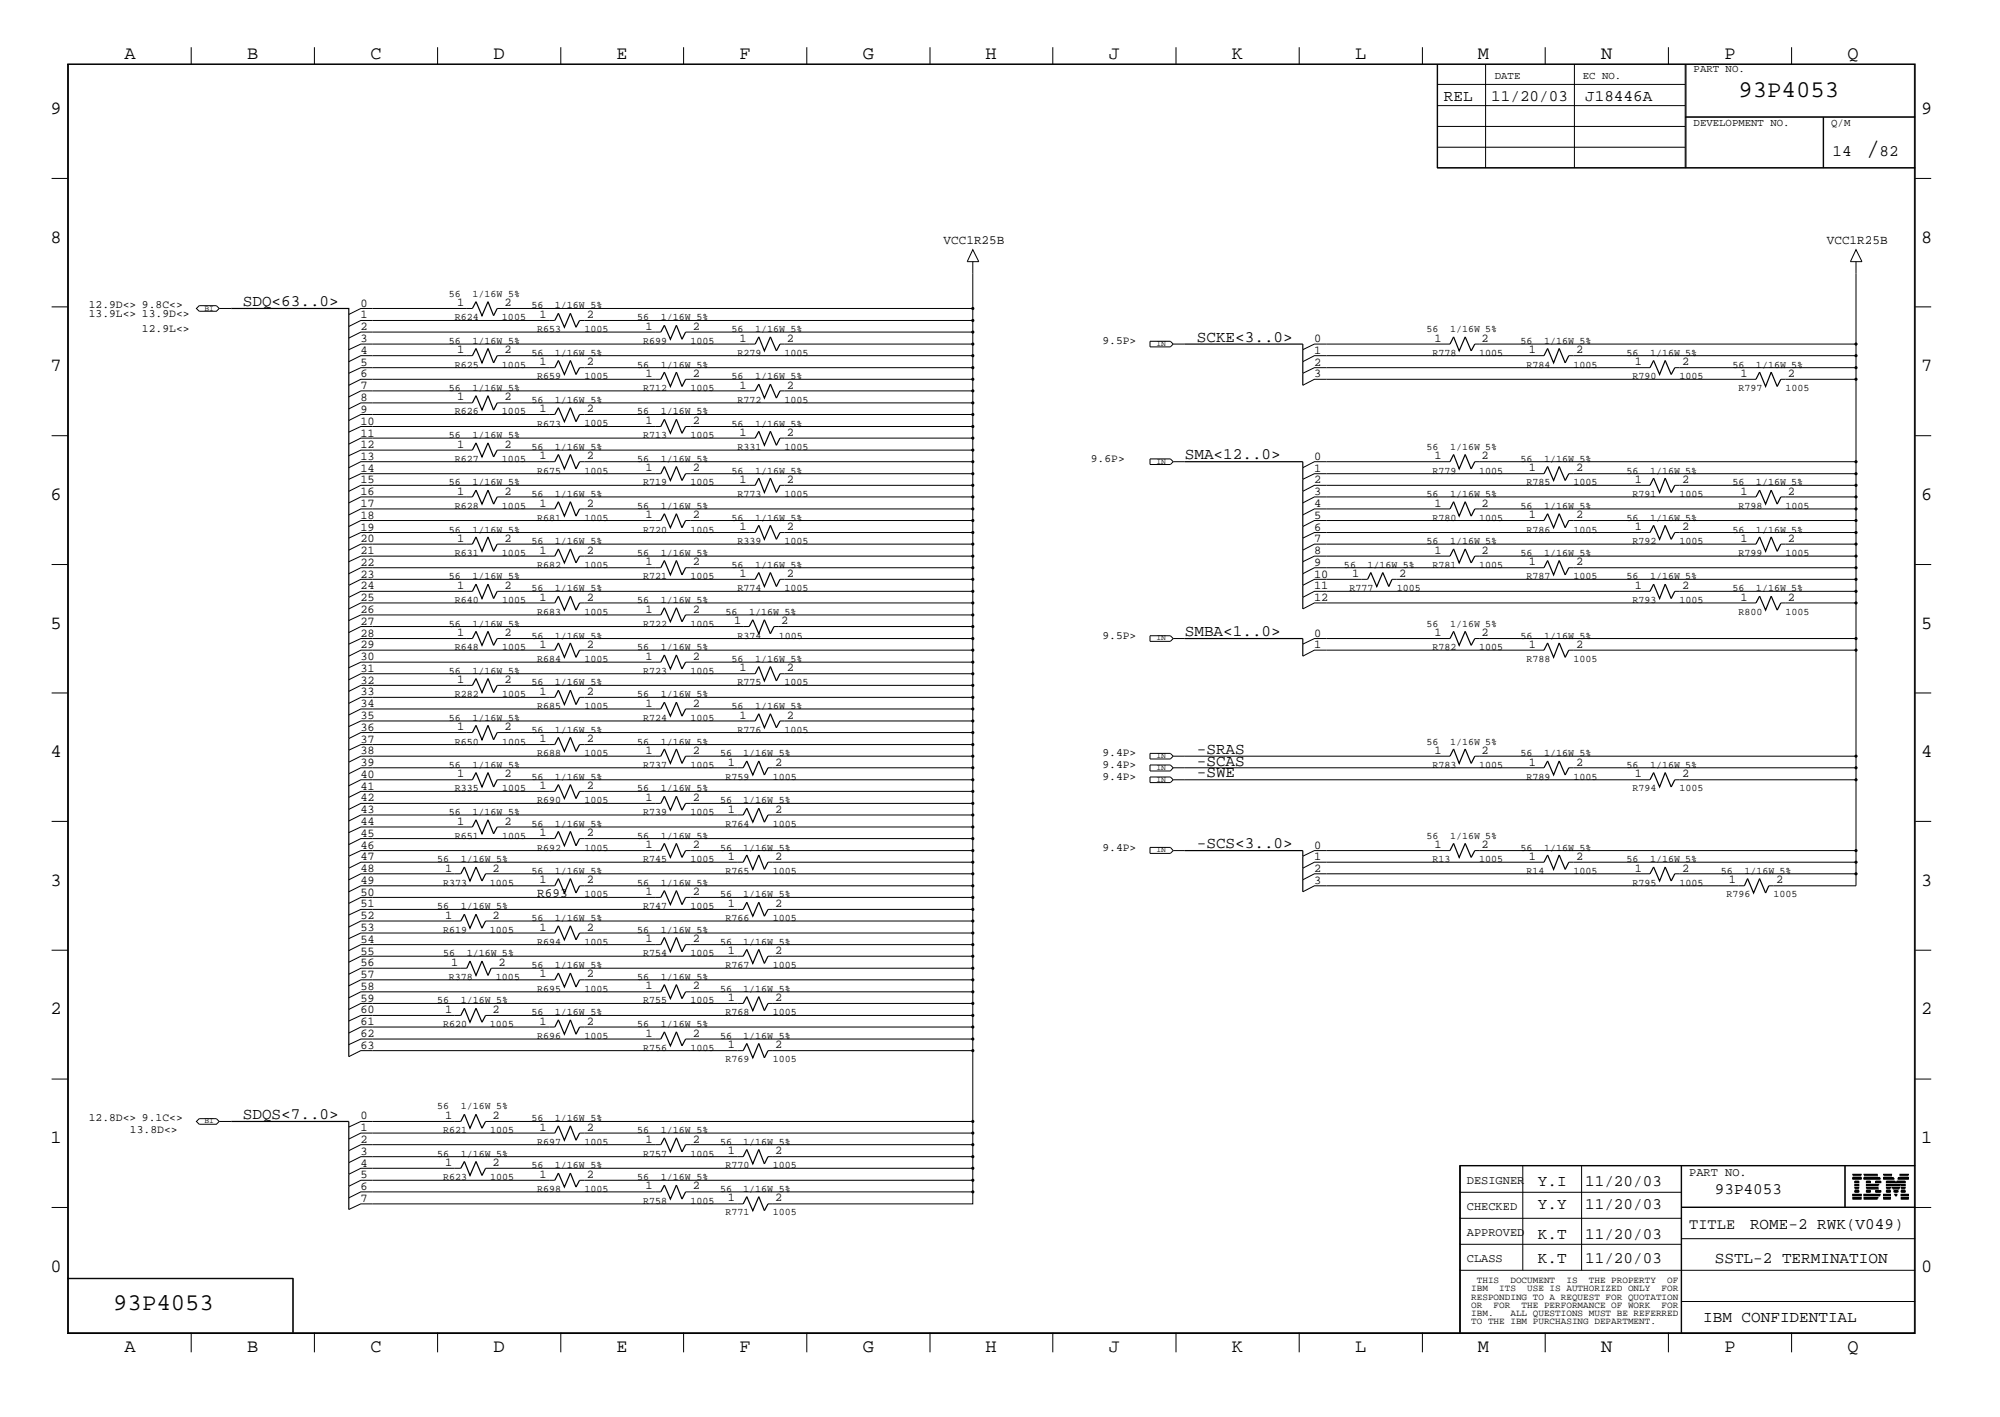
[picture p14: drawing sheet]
<svg xmlns="http://www.w3.org/2000/svg" width="423mm" height="300mm" viewBox="0 0 423 300" stroke-linecap="round" stroke-linejoin="round" font-family="sans-serif">
<defs><g id="words">
<text font-size="5.2" x="395" y="32.9">/</text>
<g font-size="5.1">
<text x="368" y="20.5">93P4053</text>
<text x="24" y="277.2">93P4053</text>
</g>
<g font-size="4">
<text x="26.3" y="12.5">A</text>
<text x="52.3" y="12.5">B</text>
<text x="78.4" y="12.5">C</text>
<text x="104.5" y="12.5">D</text>
<text x="130.5" y="12.5">E</text>
<text x="156.5" y="12.5">F</text>
<text x="182.6" y="12.5">G</text>
<text x="208.6" y="12.5">H</text>
<text x="234.7" y="12.5">J</text>
<text x="260.8" y="12.5">K</text>
<text x="286.9" y="12.5">L</text>
<text x="312.8" y="12.5">M</text>
<text x="338.9" y="12.5">N</text>
<text x="365" y="12.5">P</text>
<text x="391.1" y="12.5">Q</text>
<text x="10.7" y="24.1">9</text>
<text x="406.7" y="24.1">9</text>
<text x="10.7" y="51.4">8</text>
<text x="406.7" y="51.4">8</text>
<text x="10.7" y="78.6">7</text>
<text x="406.7" y="78.6">7</text>
<text x="10.7" y="105.8">6</text>
<text x="406.7" y="105.8">6</text>
<text x="10.7" y="133.1">5</text>
<text x="406.7" y="133.1">5</text>
<text x="10.7" y="160.2">4</text>
<text x="406.7" y="160.2">4</text>
<text x="10.7" y="187.5">3</text>
<text x="406.7" y="187.5">3</text>
<text x="10.7" y="214.6">2</text>
<text x="406.7" y="214.6">2</text>
<text x="10.7" y="241.9">1</text>
<text x="406.7" y="241.9">1</text>
<text x="10.7" y="269.2">0</text>
<text x="406.7" y="269.2">0</text>
<text x="26.3" y="286.2">A</text>
<text x="52.3" y="286.2">B</text>
<text x="78.4" y="286.2">C</text>
<text x="104.5" y="286.2">D</text>
<text x="130.5" y="286.2">E</text>
<text x="156.5" y="286.2">F</text>
<text x="182.6" y="286.2">G</text>
<text x="208.6" y="286.2">H</text>
<text x="234.7" y="286.2">J</text>
<text x="260.8" y="286.2">K</text>
<text x="286.9" y="286.2">L</text>
<text x="312.8" y="286.2">M</text>
<text x="338.9" y="286.2">N</text>
<text x="365" y="286.2">P</text>
<text x="391.1" y="286.2">Q</text>
</g>
<g font-size="3.4">
<text x="305.6" y="21.4">REL</text>
<text x="315.6" y="21.4">11/20/03</text>
<text x="335.5" y="21.4">J18446A</text>
<text x="387.9" y="32.9">14</text>
<text x="397.8" y="32.9">82</text>
<text x="51.4" y="64.9">SDQ&lt;63..0&gt;</text>
<text x="253.3" y="72.3">SCKE&lt;3..0&gt;</text>
<text x="250.8" y="97.2">SMA&lt;12..0&gt;</text>
<text x="250.8" y="134.6">SMBA&lt;1..0&gt;</text>
<text x="253.3" y="159.5">-SRAS</text>
<text x="253.3" y="164.5">-SWE</text>
<text x="253.3" y="162.1">-SCAS</text>
<text x="253.3" y="179.5">-SCS&lt;3..0&gt;</text>
<text x="51.4" y="236.8">SDQS&lt;7..0&gt;</text>
<text x="325.5" y="251">Y.I</text>
<text x="335.5" y="251">11/20/03</text>
<text x="325.5" y="255.9">Y.Y</text>
<text x="335.5" y="255.9">11/20/03</text>
<text x="363" y="252.7">93P4053</text>
<text x="325.5" y="262.2">K.T</text>
<text x="335.5" y="262.2">11/20/03</text>
<text x="370.4" y="260.2">ROME-2 RWK(V049)</text>
<text x="325.5" y="267.2">K.T</text>
<text x="335.5" y="267.2">11/20/03</text>
<text x="363" y="267.2">SSTL-2 TERMINATION</text>
<text x="360.5" y="279.7">IBM CONFIDENTIAL</text>
</g>
<text font-size="3.2" x="357.5" y="260">TITLE</text>
<g font-size="2.7">
<text x="199.7" y="51.6">VCC1R25B</text>
<text x="386.7" y="51.6">VCC1R25B</text>
<text x="113.7" y="189.9">R693</text>
</g>
<g font-size="2.5">
<text x="76.3" y="64.9">0</text>
<text x="96.8" y="64.9">1</text>
<text x="106.8" y="64.9">2</text>
<text x="76.3" y="67.4">1</text>
<text x="76.3" y="69.9">2</text>
<text x="114.2" y="67.3">1</text>
<text x="124.2" y="67.3">2</text>
<text x="136.7" y="69.8">1</text>
<text x="146.6" y="69.8">2</text>
<text x="76.3" y="72.4">3</text>
<text x="76.3" y="74.8">4</text>
<text x="76.3" y="77.4">5</text>
<text x="96.8" y="74.8">1</text>
<text x="106.8" y="74.8">2</text>
<text x="114.2" y="77.3">1</text>
<text x="124.2" y="77.3">2</text>
<text x="156.5" y="72.3">1</text>
<text x="166.5" y="72.3">2</text>
<text x="278.1" y="77.4">2</text>
<text x="278.1" y="72.4">0</text>
<text x="278.1" y="74.8">1</text>
<text x="303.6" y="72.3">1</text>
<text x="313.6" y="72.3">2</text>
<text x="323.6" y="74.8">1</text>
<text x="333.6" y="74.8">2</text>
<text x="346" y="77.3">1</text>
<text x="356" y="77.3">2</text>
<text x="76.3" y="79.8">6</text>
<text x="76.3" y="82.4">7</text>
<text x="136.7" y="79.8">1</text>
<text x="146.6" y="79.8">2</text>
<text x="156.5" y="82.3">1</text>
<text x="166.5" y="82.3">2</text>
<text x="278.1" y="79.8">3</text>
<text x="368.4" y="79.8">1</text>
<text x="378.5" y="79.8">2</text>
<text x="76.3" y="87.4">9</text>
<text x="76.3" y="84.8">8</text>
<text x="76.3" y="89.8">10</text>
<text x="96.8" y="84.8">1</text>
<text x="106.8" y="84.8">2</text>
<text x="114.2" y="87.2">1</text>
<text x="124.2" y="87.2">2</text>
<text x="136.7" y="89.7">1</text>
<text x="146.6" y="89.7">2</text>
<text x="76.3" y="92.4">11</text>
<text x="76.3" y="94.8">12</text>
<text x="96.8" y="94.7">1</text>
<text x="106.8" y="94.7">2</text>
<text x="156.5" y="92.2">1</text>
<text x="166.5" y="92.2">2</text>
<text x="76.3" y="97.3">13</text>
<text x="76.3" y="99.8">14</text>
<text x="114.2" y="97.2">1</text>
<text x="124.2" y="97.2">2</text>
<text x="136.7" y="99.7">1</text>
<text x="146.6" y="99.7">2</text>
<text x="278.1" y="99.8">1</text>
<text x="278.1" y="97.3">0</text>
<text x="303.6" y="97.2">1</text>
<text x="313.6" y="97.2">2</text>
<text x="323.6" y="99.7">1</text>
<text x="333.6" y="99.7">2</text>
<text x="76.3" y="102.3">15</text>
<text x="76.3" y="104.8">16</text>
<text x="76.3" y="107.3">17</text>
<text x="96.8" y="104.7">1</text>
<text x="106.8" y="104.7">2</text>
<text x="114.2" y="107.2">1</text>
<text x="124.2" y="107.2">2</text>
<text x="156.5" y="102.2">1</text>
<text x="166.5" y="102.2">2</text>
<text x="278.1" y="107.3">4</text>
<text x="278.1" y="104.8">3</text>
<text x="278.1" y="102.3">2</text>
<text x="303.6" y="107.2">1</text>
<text x="313.6" y="107.2">2</text>
<text x="346" y="102.2">1</text>
<text x="356" y="102.2">2</text>
<text x="368.4" y="104.7">1</text>
<text x="378.5" y="104.7">2</text>
<text x="76.3" y="112.3">19</text>
<text x="76.3" y="109.8">18</text>
<text x="136.7" y="109.6">1</text>
<text x="146.6" y="109.6">2</text>
<text x="156.5" y="112.2">1</text>
<text x="166.5" y="112.2">2</text>
<text x="278.1" y="109.8">5</text>
<text x="278.1" y="112.3">6</text>
<text x="323.6" y="109.6">1</text>
<text x="333.6" y="109.6">2</text>
<text x="346" y="112.2">1</text>
<text x="356" y="112.2">2</text>
<text x="76.3" y="114.7">20</text>
<text x="76.3" y="117.3">21</text>
<text x="76.3" y="119.7">22</text>
<text x="96.8" y="114.6">1</text>
<text x="106.8" y="114.6">2</text>
<text x="114.2" y="117.2">1</text>
<text x="124.2" y="117.2">2</text>
<text x="136.7" y="119.6">1</text>
<text x="146.6" y="119.6">2</text>
<text x="278.1" y="119.7">9</text>
<text x="278.1" y="117.3">8</text>
<text x="278.1" y="114.7">7</text>
<text x="303.6" y="117.2">1</text>
<text x="313.6" y="117.2">2</text>
<text x="323.6" y="119.6">1</text>
<text x="333.6" y="119.6">2</text>
<text x="368.4" y="114.6">1</text>
<text x="378.5" y="114.6">2</text>
<text x="76.3" y="122.3">23</text>
<text x="76.3" y="124.7">24</text>
<text x="96.8" y="124.6">1</text>
<text x="106.8" y="124.6">2</text>
<text x="156.5" y="122.2">1</text>
<text x="166.5" y="122.2">2</text>
<text x="278.1" y="122.3">10</text>
<text x="278.1" y="124.7">11</text>
<text x="286.2" y="122.2">1</text>
<text x="296.2" y="122.2">2</text>
<text x="346" y="124.6">1</text>
<text x="356" y="124.6">2</text>
<text x="76.3" y="127.3">25</text>
<text x="76.3" y="129.7">26</text>
<text x="114.2" y="127.1">1</text>
<text x="124.2" y="127.1">2</text>
<text x="136.7" y="129.6">1</text>
<text x="146.6" y="129.6">2</text>
<text x="278.1" y="127.3">12</text>
<text x="368.4" y="127.1">1</text>
<text x="378.5" y="127.1">2</text>
<text x="76.3" y="132.2">27</text>
<text x="76.3" y="134.7">28</text>
<text x="76.3" y="137.2">29</text>
<text x="96.8" y="134.6">1</text>
<text x="106.8" y="134.6">2</text>
<text x="114.2" y="137.1">1</text>
<text x="124.2" y="137.1">2</text>
<text x="155.4" y="132.1">1</text>
<text x="165.4" y="132.1">2</text>
<text x="278.1" y="134.7">0</text>
<text x="278.1" y="137.2">1</text>
<text x="303.6" y="134.6">1</text>
<text x="313.6" y="134.6">2</text>
<text x="323.6" y="137.1">1</text>
<text x="333.6" y="137.1">2</text>
<text x="76.3" y="139.7">30</text>
<text x="76.3" y="142.2">31</text>
<text x="136.7" y="139.6">1</text>
<text x="146.6" y="139.6">2</text>
<text x="156.5" y="142.1">1</text>
<text x="166.5" y="142.1">2</text>
<text x="76.3" y="144.7">32</text>
<text x="76.3" y="147.2">33</text>
<text x="76.3" y="149.7">34</text>
<text x="96.8" y="144.6">1</text>
<text x="106.8" y="144.6">2</text>
<text x="114.2" y="147.1">1</text>
<text x="124.2" y="147.1">2</text>
<text x="136.7" y="149.5">1</text>
<text x="146.6" y="149.5">2</text>
<text x="76.3" y="152.1">35</text>
<text x="76.3" y="154.6">36</text>
<text x="96.8" y="154.5">1</text>
<text x="106.8" y="154.5">2</text>
<text x="156.5" y="152.1">1</text>
<text x="166.5" y="152.1">2</text>
<text x="76.3" y="157.1">37</text>
<text x="76.3" y="159.6">38</text>
<text x="114.2" y="157.1">1</text>
<text x="124.2" y="157.1">2</text>
<text x="136.7" y="159.5">1</text>
<text x="146.6" y="159.5">2</text>
<text x="303.6" y="159.5">1</text>
<text x="313.6" y="159.5">2</text>
<text x="76.3" y="162.1">39</text>
<text x="76.3" y="164.6">40</text>
<text x="76.3" y="167.1">41</text>
<text x="96.8" y="164.5">1</text>
<text x="106.8" y="164.5">2</text>
<text x="114.2" y="167">1</text>
<text x="124.2" y="167">2</text>
<text x="154.1" y="162.1">1</text>
<text x="164.1" y="162.1">2</text>
<text x="323.6" y="162.1">1</text>
<text x="333.6" y="162.1">2</text>
<text x="346" y="164.5">1</text>
<text x="356" y="164.5">2</text>
<text x="76.3" y="169.6">42</text>
<text x="76.3" y="172.1">43</text>
<text x="136.7" y="169.5">1</text>
<text x="146.6" y="169.5">2</text>
<text x="154.1" y="172">1</text>
<text x="164.1" y="172">2</text>
<text x="76.3" y="174.6">44</text>
<text x="76.3" y="177">45</text>
<text x="76.3" y="179.6">46</text>
<text x="96.8" y="174.5">1</text>
<text x="106.8" y="174.5">2</text>
<text x="114.2" y="177">1</text>
<text x="124.2" y="177">2</text>
<text x="136.7" y="179.5">1</text>
<text x="146.6" y="179.5">2</text>
<text x="278.1" y="179.6">0</text>
<text x="303.6" y="179.5">1</text>
<text x="313.6" y="179.5">2</text>
<text x="76.3" y="182">47</text>
<text x="76.3" y="184.6">48</text>
<text x="94.2" y="184.5">1</text>
<text x="104.2" y="184.5">2</text>
<text x="154.1" y="181.9">1</text>
<text x="164.1" y="181.9">2</text>
<text x="278.1" y="182">1</text>
<text x="278.1" y="184.6">2</text>
<text x="323.6" y="181.9">1</text>
<text x="333.6" y="181.9">2</text>
<text x="346" y="184.5">1</text>
<text x="356" y="184.5">2</text>
<text x="76.3" y="189.6">50</text>
<text x="76.3" y="187">49</text>
<text x="114.2" y="186.9">1</text>
<text x="124.2" y="186.9">2</text>
<text x="136.7" y="189.4">1</text>
<text x="146.6" y="189.4">2</text>
<text x="154.1" y="191.9">1</text>
<text x="164.1" y="191.9">2</text>
<text x="278.1" y="187">3</text>
<text x="365.9" y="186.9">1</text>
<text x="375.9" y="186.9">2</text>
<text x="76.3" y="192">51</text>
<text x="76.3" y="194.5">52</text>
<text x="76.3" y="197">53</text>
<text x="94.2" y="194.4">1</text>
<text x="104.2" y="194.4">2</text>
<text x="114.2" y="196.9">1</text>
<text x="124.2" y="196.9">2</text>
<text x="76.3" y="202">55</text>
<text x="76.3" y="199.5">54</text>
<text x="136.7" y="199.4">1</text>
<text x="146.6" y="199.4">2</text>
<text x="154.1" y="201.9">1</text>
<text x="164.1" y="201.9">2</text>
<text x="76.3" y="204.5">56</text>
<text x="76.3" y="207">57</text>
<text x="76.3" y="209.5">58</text>
<text x="95.5" y="204.4">1</text>
<text x="105.5" y="204.4">2</text>
<text x="114.2" y="206.8">1</text>
<text x="124.2" y="206.8">2</text>
<text x="136.7" y="209.4">1</text>
<text x="146.6" y="209.4">2</text>
<text x="76.3" y="212">59</text>
<text x="76.3" y="214.5">60</text>
<text x="94.2" y="214.4">1</text>
<text x="104.2" y="214.4">2</text>
<text x="154.1" y="211.8">1</text>
<text x="164.1" y="211.8">2</text>
<text x="76.3" y="216.9">61</text>
<text x="76.3" y="219.5">62</text>
<text x="76.3" y="221.9">63</text>
<text x="114.2" y="216.8">1</text>
<text x="124.2" y="216.8">2</text>
<text x="136.7" y="219.4">1</text>
<text x="146.6" y="219.4">2</text>
<text x="154.1" y="221.8">1</text>
<text x="164.1" y="221.8">2</text>
<text x="76.3" y="236.9">0</text>
<text x="76.3" y="239.4">1</text>
<text x="94.2" y="236.8">1</text>
<text x="104.2" y="236.8">2</text>
<text x="114.2" y="239.3">1</text>
<text x="124.2" y="239.3">2</text>
<text x="76.3" y="241.9">2</text>
<text x="76.3" y="244.3">3</text>
<text x="136.7" y="241.8">1</text>
<text x="146.6" y="241.8">2</text>
<text x="154.1" y="244.3">1</text>
<text x="164.1" y="244.3">2</text>
<text x="76.3" y="246.9">4</text>
<text x="76.3" y="249.3">5</text>
<text x="76.3" y="251.9">6</text>
<text x="94.2" y="246.7">1</text>
<text x="104.2" y="246.7">2</text>
<text x="114.2" y="249.3">1</text>
<text x="124.2" y="249.3">2</text>
<text x="136.7" y="251.7">1</text>
<text x="146.6" y="251.7">2</text>
<text x="310.5" y="250.6">DESIGNER</text>
<text x="357.5" y="248.8">PART NO.</text>
<text x="76.3" y="254.3">7</text>
<text x="154.1" y="254.3">1</text>
<text x="164.1" y="254.3">2</text>
<text x="310.5" y="256.1">CHECKED</text>
<text x="310.5" y="261.5">APPROVED</text>
<text x="310.5" y="267">CLASS</text>
</g>
<g font-size="2.4">
<text x="18.8" y="65.3">12.9D&lt;&gt; 9.8C&lt;&gt;</text>
<text x="18.8" y="67.1">13.9L&lt;&gt; 13.9D&lt;&gt;</text>
<text x="30.1" y="70.3">12.9L&lt;&gt;</text>
<text x="233.3" y="72.8">9.5P&gt;</text>
<text x="230.9" y="97.7">9.6P&gt;</text>
<text x="233.3" y="135.1">9.5P&gt;</text>
<text x="233.3" y="160">9.4P&gt;</text>
<text x="233.3" y="165">9.4P&gt;</text>
<text x="233.3" y="162.5">9.4P&gt;</text>
<text x="233.3" y="180">9.4P&gt;</text>
<text x="18.8" y="237.3">12.8D&lt;&gt; 9.1C&lt;&gt;</text>
<text x="27.5" y="239.8">13.8D&lt;&gt;</text>
</g>
<g font-size="2.3">
<text x="316.4" y="16.7">DATE</text>
<text x="335" y="16.7">EC NO.</text>
<text x="358.5" y="15.2">PART NO.</text>
<text x="358.5" y="26.6">DEVELOPMENT NO.</text>
<text x="387.6" y="26.6">Q/M</text>
</g>
<g font-size="2.1">
<text x="95" y="62.8">56</text>
<text x="100" y="62.8">1/16W 5%</text>
<text x="112.5" y="65.3">56</text>
<text x="117.4" y="65.3">1/16W 5%</text>
<text x="96.3" y="67.8">R624</text>
<text x="106.3" y="67.8">1005</text>
<text x="113.7" y="70.3">R653</text>
<text x="123.7" y="70.3">1005</text>
<text x="134.9" y="67.8">56</text>
<text x="139.9" y="67.8">1/16W 5%</text>
<text x="154.9" y="70.3">56</text>
<text x="159.9" y="70.3">1/16W 5%</text>
<text x="301.9" y="70.3">56</text>
<text x="306.9" y="70.3">1/16W 5%</text>
<text x="95" y="72.8">56</text>
<text x="96.3" y="77.8">R625</text>
<text x="100" y="72.8">1/16W 5%</text>
<text x="106.3" y="77.8">1005</text>
<text x="112.5" y="75.3">56</text>
<text x="117.4" y="75.3">1/16W 5%</text>
<text x="134.9" y="77.8">56</text>
<text x="136.1" y="72.8">R699</text>
<text x="139.9" y="77.8">1/16W 5%</text>
<text x="146.1" y="72.8">1005</text>
<text x="156.1" y="75.3">R279</text>
<text x="166" y="75.3">1005</text>
<text x="303.2" y="75.3">R778</text>
<text x="313.1" y="75.3">1005</text>
<text x="321.8" y="72.8">56</text>
<text x="323.1" y="77.8">R784</text>
<text x="326.8" y="72.8">1/16W 5%</text>
<text x="333.1" y="77.8">1005</text>
<text x="344.3" y="75.3">56</text>
<text x="349.2" y="75.3">1/16W 5%</text>
<text x="366.7" y="77.8">56</text>
<text x="371.7" y="77.8">1/16W 5%</text>
<text x="95" y="82.7">56</text>
<text x="100" y="82.7">1/16W 5%</text>
<text x="113.7" y="80.3">R659</text>
<text x="123.7" y="80.3">1005</text>
<text x="136.1" y="82.7">R712</text>
<text x="146.1" y="82.7">1005</text>
<text x="154.9" y="80.3">56</text>
<text x="159.9" y="80.3">1/16W 5%</text>
<text x="345.5" y="80.3">R790</text>
<text x="355.5" y="80.3">1005</text>
<text x="368" y="82.7">R797</text>
<text x="378" y="82.7">1005</text>
<text x="96.3" y="87.7">R626</text>
<text x="106.3" y="87.7">1005</text>
<text x="112.5" y="85.3">56</text>
<text x="117.4" y="85.3">1/16W 5%</text>
<text x="134.9" y="87.7">56</text>
<text x="139.9" y="87.7">1/16W 5%</text>
<text x="156.1" y="85.3">R772</text>
<text x="166" y="85.3">1005</text>
<text x="95" y="92.7">56</text>
<text x="100" y="92.7">1/16W 5%</text>
<text x="112.5" y="95.2">56</text>
<text x="113.7" y="90.3">R673</text>
<text x="117.4" y="95.2">1/16W 5%</text>
<text x="123.7" y="90.3">1005</text>
<text x="136.1" y="92.7">R713</text>
<text x="146.1" y="92.7">1005</text>
<text x="154.9" y="90.3">56</text>
<text x="156.1" y="95.2">R331</text>
<text x="159.9" y="90.3">1/16W 5%</text>
<text x="166" y="95.3">1005</text>
<text x="301.9" y="95.2">56</text>
<text x="306.9" y="95.2">1/16W 5%</text>
<text x="96.3" y="97.7">R627</text>
<text x="106.3" y="97.7">1005</text>
<text x="113.7" y="100.2">R675</text>
<text x="123.7" y="100.2">1005</text>
<text x="134.9" y="97.7">56</text>
<text x="139.9" y="97.7">1/16W 5%</text>
<text x="154.9" y="100.2">56</text>
<text x="159.9" y="100.2">1/16W 5%</text>
<text x="303.2" y="100.2">R779</text>
<text x="313.1" y="100.2">1005</text>
<text x="321.8" y="97.7">56</text>
<text x="326.8" y="97.7">1/16W 5%</text>
<text x="344.3" y="100.2">56</text>
<text x="349.2" y="100.2">1/16W 5%</text>
<text x="95" y="102.7">56</text>
<text x="96.3" y="107.7">R628</text>
<text x="100" y="102.7">1/16W 5%</text>
<text x="106.3" y="107.7">1005</text>
<text x="112.5" y="105.2">56</text>
<text x="117.4" y="105.2">1/16W 5%</text>
<text x="134.9" y="107.7">56</text>
<text x="136.1" y="102.7">R719</text>
<text x="139.9" y="107.7">1/16W 5%</text>
<text x="146.1" y="102.7">1005</text>
<text x="156.1" y="105.2">R773</text>
<text x="166" y="105.2">1005</text>
<text x="301.9" y="105.2">56</text>
<text x="306.9" y="105.2">1/16W 5%</text>
<text x="321.8" y="107.7">56</text>
<text x="323.1" y="102.7">R785</text>
<text x="326.8" y="107.7">1/16W 5%</text>
<text x="333.1" y="102.7">1005</text>
<text x="345.5" y="105.2">R791</text>
<text x="355.5" y="105.2">1005</text>
<text x="366.7" y="102.7">56</text>
<text x="368" y="107.7">R798</text>
<text x="371.7" y="102.7">1/16W 5%</text>
<text x="378" y="107.7">1005</text>
<text x="95" y="112.7">56</text>
<text x="100" y="112.7">1/16W 5%</text>
<text x="113.7" y="110.2">R681</text>
<text x="123.7" y="110.2">1005</text>
<text x="136.1" y="112.7">R720</text>
<text x="146.1" y="112.7">1005</text>
<text x="154.9" y="110.2">56</text>
<text x="159.9" y="110.2">1/16W 5%</text>
<text x="303.2" y="110.2">R780</text>
<text x="313.1" y="110.2">1005</text>
<text x="323.1" y="112.7">R786</text>
<text x="333.1" y="112.7">1005</text>
<text x="344.3" y="110.2">56</text>
<text x="349.2" y="110.2">1/16W 5%</text>
<text x="366.7" y="112.7">56</text>
<text x="371.7" y="112.7">1/16W 5%</text>
<text x="96.3" y="117.7">R631</text>
<text x="106.3" y="117.7">1005</text>
<text x="112.5" y="115.1">56</text>
<text x="117.4" y="115.1">1/16W 5%</text>
<text x="134.9" y="117.7">56</text>
<text x="139.9" y="117.7">1/16W 5%</text>
<text x="156.1" y="115.1">R339</text>
<text x="166" y="115.1">1005</text>
<text x="301.9" y="115.1">56</text>
<text x="306.9" y="115.1">1/16W 5%</text>
<text x="321.8" y="117.7">56</text>
<text x="326.8" y="117.7">1/16W 5%</text>
<text x="345.5" y="115.1">R792</text>
<text x="355.5" y="115.1">1005</text>
<text x="368" y="117.7">R799</text>
<text x="378" y="117.7">1005</text>
<text x="95" y="122.6">56</text>
<text x="100" y="122.6">1/16W 5%</text>
<text x="112.5" y="125.1">56</text>
<text x="113.7" y="120.1">R682</text>
<text x="117.4" y="125.1">1/16W 5%</text>
<text x="123.7" y="120.1">1005</text>
<text x="136.1" y="122.6">R721</text>
<text x="146.1" y="122.6">1005</text>
<text x="154.9" y="120.1">56</text>
<text x="156.1" y="125.1">R774</text>
<text x="159.9" y="120.1">1/16W 5%</text>
<text x="166" y="125.1">1005</text>
<text x="284.5" y="120.1">56</text>
<text x="285.7" y="125.1">R777</text>
<text x="289.5" y="120.1">1/16W 5%</text>
<text x="295.7" y="125.1">1005</text>
<text x="303.2" y="120.1">R781</text>
<text x="313.1" y="120.1">1005</text>
<text x="323.1" y="122.6">R787</text>
<text x="333.1" y="122.6">1005</text>
<text x="344.3" y="122.6">56</text>
<text x="349.2" y="122.6">1/16W 5%</text>
<text x="366.7" y="125.1">56</text>
<text x="371.7" y="125.1">1/16W 5%</text>
<text x="96.3" y="127.6">R640</text>
<text x="106.3" y="127.6">1005</text>
<text x="113.7" y="130.1">R683</text>
<text x="123.7" y="130.1">1005</text>
<text x="134.9" y="127.6">56</text>
<text x="139.9" y="127.6">1/16W 5%</text>
<text x="153.6" y="130.1">56</text>
<text x="158.6" y="130.1">1/16W 5%</text>
<text x="345.5" y="127.6">R793</text>
<text x="355.5" y="127.6">1005</text>
<text x="368" y="130.1">R800</text>
<text x="378" y="130.1">1005</text>
<text x="95" y="132.6">56</text>
<text x="96.3" y="137.6">R648</text>
<text x="100" y="132.6">1/16W 5%</text>
<text x="106.3" y="137.6">1005</text>
<text x="112.5" y="135.1">56</text>
<text x="117.4" y="135.1">1/16W 5%</text>
<text x="134.9" y="137.6">56</text>
<text x="136.1" y="132.6">R722</text>
<text x="139.9" y="137.6">1/16W 5%</text>
<text x="146.1" y="132.6">1005</text>
<text x="156.1" y="135.1">R374</text>
<text x="164.8" y="135.1">1005</text>
<text x="301.9" y="132.6">56</text>
<text x="303.2" y="137.6">R782</text>
<text x="306.9" y="132.6">1/16W 5%</text>
<text x="313.1" y="137.6">1005</text>
<text x="321.8" y="135.1">56</text>
<text x="326.8" y="135.1">1/16W 5%</text>
<text x="95" y="142.6">56</text>
<text x="100" y="142.6">1/16W 5%</text>
<text x="113.7" y="140.1">R684</text>
<text x="123.7" y="140.1">1005</text>
<text x="136.1" y="142.6">R723</text>
<text x="146.1" y="142.6">1005</text>
<text x="154.9" y="140.1">56</text>
<text x="159.9" y="140.1">1/16W 5%</text>
<text x="323.1" y="140.1">R788</text>
<text x="333.1" y="140.1">1005</text>
<text x="96.3" y="147.6">R282</text>
<text x="106.3" y="147.6">1005</text>
<text x="112.5" y="145">56</text>
<text x="117.4" y="145">1/16W 5%</text>
<text x="134.9" y="147.6">56</text>
<text x="139.9" y="147.6">1/16W 5%</text>
<text x="156.1" y="145">R775</text>
<text x="166" y="145">1005</text>
<text x="95" y="152.6">56</text>
<text x="100" y="152.6">1/16W 5%</text>
<text x="112.5" y="155">56</text>
<text x="113.7" y="150">R685</text>
<text x="117.4" y="155">1/16W 5%</text>
<text x="123.7" y="150">1005</text>
<text x="136.1" y="152.6">R724</text>
<text x="146.1" y="152.6">1005</text>
<text x="154.9" y="150">56</text>
<text x="156.1" y="155">R776</text>
<text x="159.9" y="150">1/16W 5%</text>
<text x="166" y="155">1005</text>
<text x="96.3" y="157.6">R650</text>
<text x="106.3" y="157.6">1005</text>
<text x="113.7" y="160">R688</text>
<text x="123.7" y="160">1005</text>
<text x="134.9" y="157.6">56</text>
<text x="139.9" y="157.6">1/16W 5%</text>
<text x="152.4" y="160">56</text>
<text x="157.3" y="160">1/16W 5%</text>
<text x="301.9" y="157.6">56</text>
<text x="306.9" y="157.6">1/16W 5%</text>
<text x="321.8" y="160">56</text>
<text x="326.8" y="160">1/16W 5%</text>
<text x="95" y="162.5">56</text>
<text x="96.3" y="167.5">R335</text>
<text x="100" y="162.5">1/16W 5%</text>
<text x="106.3" y="167.5">1005</text>
<text x="112.5" y="165">56</text>
<text x="117.4" y="165">1/16W 5%</text>
<text x="134.9" y="167.5">56</text>
<text x="136.1" y="162.5">R737</text>
<text x="139.9" y="167.5">1/16W 5%</text>
<text x="146.1" y="162.5">1005</text>
<text x="153.6" y="165">R759</text>
<text x="163.6" y="165">1005</text>
<text x="303.2" y="162.5">R783</text>
<text x="313.1" y="162.5">1005</text>
<text x="323.1" y="165">R789</text>
<text x="333.1" y="165">1005</text>
<text x="344.3" y="162.5">56</text>
<text x="345.5" y="167.5">R794</text>
<text x="349.2" y="162.5">1/16W 5%</text>
<text x="355.5" y="167.5">1005</text>
<text x="95" y="172.5">56</text>
<text x="100" y="172.5">1/16W 5%</text>
<text x="113.7" y="170">R690</text>
<text x="123.7" y="170">1005</text>
<text x="136.1" y="172.5">R739</text>
<text x="146.1" y="172.5">1005</text>
<text x="152.4" y="170">56</text>
<text x="157.3" y="170">1/16W 5%</text>
<text x="96.3" y="177.5">R651</text>
<text x="106.3" y="177.5">1005</text>
<text x="112.5" y="175">56</text>
<text x="117.4" y="175">1/16W 5%</text>
<text x="134.9" y="177.5">56</text>
<text x="139.9" y="177.5">1/16W 5%</text>
<text x="153.6" y="175">R764</text>
<text x="163.6" y="175">1005</text>
<text x="301.9" y="177.5">56</text>
<text x="306.9" y="177.5">1/16W 5%</text>
<text x="92.5" y="182.5">56</text>
<text x="97.5" y="182.5">1/16W 5%</text>
<text x="112.5" y="184.9">56</text>
<text x="113.7" y="180">R692</text>
<text x="117.4" y="184.9">1/16W 5%</text>
<text x="123.7" y="180">1005</text>
<text x="136.1" y="182.5">R745</text>
<text x="146.1" y="182.5">1005</text>
<text x="152.4" y="180">56</text>
<text x="153.6" y="184.9">R765</text>
<text x="157.3" y="180">1/16W 5%</text>
<text x="163.6" y="184.9">1005</text>
<text x="303.2" y="182.5">R13</text>
<text x="313.1" y="182.5">1005</text>
<text x="321.8" y="180">56</text>
<text x="323.1" y="184.9">R14</text>
<text x="326.8" y="180">1/16W 5%</text>
<text x="333.1" y="184.9">1005</text>
<text x="344.3" y="182.5">56</text>
<text x="349.2" y="182.5">1/16W 5%</text>
<text x="364.2" y="184.9">56</text>
<text x="369.2" y="184.9">1/16W 5%</text>
<text x="93.8" y="187.5">R373</text>
<text x="103.7" y="187.5">1005</text>
<text x="123.7" y="189.9">1005</text>
<text x="134.9" y="187.5">56</text>
<text x="139.9" y="187.5">1/16W 5%</text>
<text x="152.4" y="189.9">56</text>
<text x="157.3" y="189.9">1/16W 5%</text>
<text x="345.5" y="187.5">R795</text>
<text x="355.5" y="187.5">1005</text>
<text x="365.4" y="189.9">R796</text>
<text x="375.4" y="189.9">1005</text>
<text x="92.5" y="192.4">56</text>
<text x="93.8" y="197.4">R619</text>
<text x="97.5" y="192.4">1/16W 5%</text>
<text x="103.7" y="197.4">1005</text>
<text x="112.5" y="194.9">56</text>
<text x="117.4" y="194.9">1/16W 5%</text>
<text x="134.9" y="197.4">56</text>
<text x="136.1" y="192.4">R747</text>
<text x="139.9" y="197.4">1/16W 5%</text>
<text x="146.1" y="192.4">1005</text>
<text x="153.6" y="194.9">R766</text>
<text x="163.6" y="194.9">1005</text>
<text x="93.8" y="202.4">56</text>
<text x="98.8" y="202.4">1/16W 5%</text>
<text x="113.7" y="199.9">R694</text>
<text x="123.7" y="199.9">1005</text>
<text x="136.1" y="202.4">R754</text>
<text x="146.1" y="202.4">1005</text>
<text x="152.4" y="199.9">56</text>
<text x="157.3" y="199.9">1/16W 5%</text>
<text x="95" y="207.3">R378</text>
<text x="105" y="207.3">1005</text>
<text x="112.5" y="204.9">56</text>
<text x="113.7" y="209.9">R695</text>
<text x="117.4" y="204.9">1/16W 5%</text>
<text x="123.7" y="209.9">1005</text>
<text x="134.9" y="207.3">56</text>
<text x="139.9" y="207.3">1/16W 5%</text>
<text x="152.4" y="209.9">56</text>
<text x="153.6" y="204.9">R767</text>
<text x="157.3" y="209.9">1/16W 5%</text>
<text x="163.6" y="204.9">1005</text>
<text x="92.5" y="212.3">56</text>
<text x="97.5" y="212.3">1/16W 5%</text>
<text x="112.5" y="214.9">56</text>
<text x="117.4" y="214.9">1/16W 5%</text>
<text x="136.1" y="212.3">R755</text>
<text x="146.1" y="212.3">1005</text>
<text x="153.6" y="214.9">R768</text>
<text x="163.6" y="214.9">1005</text>
<text x="93.8" y="217.3">R620</text>
<text x="103.7" y="217.3">1005</text>
<text x="113.7" y="219.9">R696</text>
<text x="123.7" y="219.9">1005</text>
<text x="134.9" y="217.3">56</text>
<text x="139.9" y="217.3">1/16W 5%</text>
<text x="152.4" y="219.9">56</text>
<text x="157.3" y="219.9">1/16W 5%</text>
<text x="136.1" y="222.3">R756</text>
<text x="146.1" y="222.3">1005</text>
<text x="153.6" y="224.8">R769</text>
<text x="163.6" y="224.8">1005</text>
<text x="92.5" y="234.8">56</text>
<text x="93.8" y="239.8">R621</text>
<text x="97.5" y="234.8">1/16W 5%</text>
<text x="103.7" y="239.8">1005</text>
<text x="112.5" y="237.3">56</text>
<text x="117.4" y="237.3">1/16W 5%</text>
<text x="134.9" y="239.8">56</text>
<text x="139.9" y="239.8">1/16W 5%</text>
<text x="92.5" y="244.8">56</text>
<text x="97.5" y="244.8">1/16W 5%</text>
<text x="113.7" y="242.2">R697</text>
<text x="123.7" y="242.2">1005</text>
<text x="136.1" y="244.8">R757</text>
<text x="146.1" y="244.8">1005</text>
<text x="152.4" y="242.2">56</text>
<text x="157.3" y="242.2">1/16W 5%</text>
<text x="93.8" y="249.8">R623</text>
<text x="103.7" y="249.8">1005</text>
<text x="112.5" y="247.2">56</text>
<text x="117.4" y="247.2">1/16W 5%</text>
<text x="134.9" y="249.8">56</text>
<text x="139.9" y="249.8">1/16W 5%</text>
<text x="153.6" y="247.2">R770</text>
<text x="163.6" y="247.2">1005</text>
<text x="113.7" y="252.2">R698</text>
<text x="123.7" y="252.2">1005</text>
<text x="136.1" y="254.8">R758</text>
<text x="146.1" y="254.8">1005</text>
<text x="152.4" y="252.2">56</text>
<text x="153.6" y="257.2">R771</text>
<text x="157.3" y="252.2">1/16W 5%</text>
<text x="163.6" y="257.2">1005</text>
</g>
<g font-size="2">
<text x="311.4" y="273.2">IBM</text>
<text x="311.4" y="275">RESPONDING TO A REQUEST FOR QUOTATION</text>
<text x="312.6" y="271.4">THIS</text>
<text x="317.3" y="273.2">ITS</text>
<text x="319.7" y="271.4">DOCUMENT</text>
<text x="323.3" y="273.2">USE IS AUTHORIZED ONLY</text>
<text x="331.6" y="271.4">IS</text>
<text x="336.3" y="271.4">THE PROPERTY</text>
<text x="351.7" y="273.2">FOR</text>
<text x="352.9" y="271.4">OF</text>
<text x="311.4" y="276.7">OR</text>
<text x="311.4" y="278.6">IBM.</text>
<text x="311.4" y="280.2">TO THE IBM PURCHASING DEPARTMENT.</text>
<text x="316.1" y="276.7">FOR</text>
<text x="319.7" y="278.6">ALL QUESTIONS MUST BE REFERRED</text>
<text x="322.1" y="276.7">THE PERFORMANCE OF WORK</text>
<text x="351.7" y="276.7">FOR</text>
</g>
<g font-size="1.7">
<text x="43.3" y="65.8">BI</text>
<text x="244.8" y="73.2">IN</text>
<text x="244.8" y="98.1">IN</text>
<text x="244.8" y="135.5">IN</text>
<text x="244.8" y="160.4">IN</text>
<text x="244.8" y="162.9">IN</text>
<text x="244.8" y="165.4">IN</text>
<text x="244.8" y="180.3">IN</text>
<text x="43.3" y="237.7">BI</text>
</g>
</g></defs>
<g fill="none" stroke="#000" stroke-width=".21">
<path d="M14.3 13.5h391.1v268.7h-391.1zM14.5 13.6h390.7v268.4h-390.7zM40.5 10v3.5M66.5 10v3.5M92.6 10v3.5M118.7 10v3.5M144.7 10v3.5M170.8 10v3.5M196.9 10v3.5M222.8 10v3.5M248.9 10v3.5M275 10v3.5"/>
<path d="M301.1 10v3.5M304.2 13.5v22.1h101.2M304.2 17.9h52.5M304.3 13.5v22.1M314.5 13.5v22.1M327.1 10v3.5M333.2 13.5v22.1M353.1 10v3.5M356.7 13.5v22.1M356.9 13.5v22.1M379.2 10v3.5M10.9 37.8h3.4"/>
<path d="M304.2 35.5h101.2M304.2 26.8h52.5M304.2 22.4h52.5M304.3 31.2h52.4M356.7 24.8h48.7M356.7 24.7h48.7M385.9 24.8v10.8M386 24.8v10.8M405.4 37.8h3.4M205.9 52.8l1.3 2.6h-2.5zM205.9 55.4v194.4M392.9 52.8l1.2 2.6h-2.4z"/>
<path d="M392.9 55.4v24.9M10.9 64.9h3.4M42.2 64.7h3.6l.6 .6-.6 .6h-3.6l-.6-.6zM46.4 65.3h2.5M100 75.3h-23.6l-2.6 1.2M100 65.3h-23.6l-2.6 1.2M105.2 75.3h100.7M105.2 65.3h100.7M117.4 77.8h-41l-2.6 1.2M117.4 67.8h-41l-2.6 1.3M122.7 77.8h83.2M122.7 67.8h83.2"/>
<path d="M139.9 70.3h-63.5l-2.6 1.2M145.1 70.3h60.8M159.9 72.8h-83.5l-2.6 1.2M165.1 72.8h40.8M243.4 72.2h4.3l.6 .6-.6 .6h-4.3zM248.3 72.8h2.5M306.9 72.8h-28.7l-2.4 1.2M312.2 72.8h80.7M326.8 75.3h-48.6l-2.4 1.2M332.1 75.3h60.8M349.3 77.8h-71.1l-2.4 1.2M354.5 77.8h38.4"/>
<path d="M405.4 64.9h3.4M10.9 92.2h3.4M100 95.3h-23.6l-2.6 1.1M100 85.3h-23.6l-2.6 1.2M105.2 95.3h100.7M105.2 85.3h100.7M117.4 97.7h-41l-2.6 1.3M117.4 87.7h-41l-2.6 1.3M122.7 97.7h83.2M122.7 87.7h83.2M139.9 90.3h-63.5l-2.6 1.1M139.9 80.3h-63.5l-2.6 1.2"/>
<path d="M145.1 90.3h60.8M145.1 80.3h60.8M159.9 92.7h-83.5l-2.6 1.3M159.9 82.7h-83.5l-2.6 1.3M165.1 92.7h40.8M165.1 82.7h40.8M243.4 97.1h4.3l.6 .6-.6 .6h-4.3zM248.3 97.7h2.5M306.9 97.7h-28.7l-2.4 1.3M371.7 80.3h-93.5l-2.4 1.2M376.9 80.3h16M392.9 80.3v17.4h-80.7"/>
<path d="M392.9 97.7v89.8h-18.5M405.4 92.2h3.4M10.9 119.5h3.4M100 115.1h-23.6l-2.6 1.3M100 105.2h-23.6l-2.6 1.2M105.2 115.1h100.7M105.2 105.2h100.7M117.4 117.7h-41l-2.6 1.2M117.4 107.7h-41l-2.6 1.3M122.7 117.7h83.2M122.7 107.7h83.2M139.9 100.2h-63.5l-2.6 1.2"/>
<path d="M139.9 110.2h-63.5l-2.6 1.2M145.1 110.2h60.8M145.1 100.2h60.8M159.9 112.7h-83.5l-2.6 1.2M159.9 102.7h-83.5l-2.6 1.3M165.1 112.7h40.8M165.1 102.7h40.8M306.9 117.7h-28.7l-2.4 1.2M306.9 107.7h-28.7l-2.4 1.3M312.2 117.7h80.7M312.2 107.7h80.7M326.8 110.2h-48.6l-2.4 1.2"/>
<path d="M326.8 100.2h-48.6l-2.4 1.2M332.1 110.2h60.8M332.1 100.2h60.8M349.3 112.7h-71.1l-2.4 1.2M349.3 102.7h-71.1l-2.4 1.3M354.5 112.7h38.4M354.5 102.7h38.4M371.7 115.1h-93.5l-2.4 1.3M371.7 105.2h-93.5l-2.4 1.2M376.9 115.1h16M376.9 105.2h16M405.4 119.5h3.4"/>
<path d="M100 135.1h-23.6l-2.6 1.2M100 125.1h-23.6l-2.6 1.3M105.2 135.1h100.7M105.2 125.1h100.7M117.4 137.6h-41l-2.6 1.3M117.4 127.6h-41l-2.6 1.3M122.7 137.6h83.2M122.7 127.6h83.2M139.9 130.1h-63.5l-2.6 1.2M139.9 120.1h-63.5l-2.6 1.3M145.1 130.1h60.8M145.1 120.1h60.8"/>
<path d="M158.6 132.6h-82.2l-2.6 1.3M159.9 122.6h-83.5l-2.6 1.3M163.8 132.6h42.1M165.1 122.6h40.8M243.4 134.5h4.3l.6 .6-.6 .6h-4.3zM248.3 135.1h2.5M289.5 122.6h-11.3l-2.4 1.3M294.6 122.6h98.3M306.9 135.1h-28.7l-2.4 1.2M312.2 135.1h80.7M326.8 137.6h-48.6l-2.4 1.3M326.8 120.1h-48.6l-2.4 1.3"/>
<path d="M332.1 137.6h60.8M332.1 120.1h60.8M349.3 125.1h-71.1l-2.4 1.3M354.5 125.1h38.4M371.7 127.6h-93.5l-2.4 1.3M376.9 127.6h16M10.9 146.6h3.4M100 155h-23.6l-2.6 1.3M100 145h-23.6l-2.6 1.3M105.2 145h100.7M105.2 155h100.7M117.4 157.6h-41l-2.6 1.2"/>
<path d="M117.4 147.6h-41l-2.6 1.2M122.7 157.6h83.2M122.7 147.6h83.2M139.9 150h-63.5l-2.6 1.3M139.9 140.1h-63.5l-2.6 1.2M145.1 140.1h60.8M145.1 150h60.8M159.9 152.6h-83.5l-2.6 1.2M159.9 142.6h-83.5l-2.6 1.2M165.1 142.6h40.8M165.1 152.6h40.8M243.4 159.4h4.3l.6 .6-.6 .6h-4.3z"/>
<path d="M405.4 146.6h3.4M10.9 173.8h3.4M100 175h-23.6l-2.6 1.2M100 165h-23.6l-2.6 1.3M105.2 165h100.7M105.2 175h100.7M117.4 177.5h-41l-2.6 1.2M117.4 167.5h-41l-2.6 1.2M122.7 177.5h83.2M122.7 167.5h83.2M139.9 170h-63.5l-2.6 1.3M139.9 160h-63.5l-2.6 1.3"/>
<path d="M145.1 170h60.8M145.1 160h60.8M157.3 172.5h-80.9l-2.6 1.2M157.3 162.5h-80.9l-2.6 1.2M162.6 172.5h43.3M162.6 162.5h43.3M243.4 161.9h4.3l.6 .6-.6 .7h-4.3zM243.4 164.4h4.3l.6 .6-.6 .6h-4.3zM243.4 179.3h4.3l.6 .7-.6 .6h-4.3zM248.3 165h101M248.3 162.5h78.5M248.3 160h58.6"/>
<path d="M312.2 160h80.7M332.1 162.5h60.8M354.5 165h38.4M405.4 173.8h3.4M97.5 194.9h-21.1l-2.6 1.3M97.5 184.9h-21.1l-2.6 1.3M102.8 184.9h103.1M102.8 194.9h103.1M117.4 197.4h-41l-2.6 1.2M117.4 187.5h-41l-2.6 1.2M122.7 197.4h83.2M122.7 187.5h83.2"/>
<path d="M139.9 199.9h-63.5l-2.6 1.3M139.9 189.9h-63.5l-2.6 1.3M139.9 180h-63.5l-2.6 1.2M145.1 180h60.8M145.1 199.9h60.8M145.1 189.9h60.8M157.3 192.4h-80.9l-2.6 1.2M157.3 182.5h-80.9l-2.6 1.2M162.6 182.5h43.3M162.6 192.4h43.3M248.3 180h2.5M306.9 180h-28.7l-2.4 1.2"/>
<path d="M312.2 180h80.7M326.8 182.5h-48.6l-2.4 1.2M332.1 182.5h60.8M349.3 184.9h-71.1l-2.4 1.3M354.5 184.9h38.4M369.2 187.5h-91l-2.4 1.2M10.9 201.1h3.4M97.5 214.9h-21.1l-2.6 1.2M98.8 204.9h-22.4l-2.6 1.3M102.8 214.9h103.1M104 204.9h101.9M117.4 217.3h-41l-2.6 1.3"/>
<path d="M117.4 207.3h-41l-2.6 1.3M122.7 217.3h83.2M122.7 207.3h83.2M139.9 219.9h-63.5l-2.6 1.2M139.9 209.9h-63.5l-2.6 1.3M145.1 219.9h60.8M145.1 209.9h60.8M157.3 212.3h-80.9l-2.6 1.3M157.3 202.4h-80.9l-2.6 1.2M162.6 212.3h43.3M162.6 202.4h43.3M405.4 201.1h3.4"/>
<path d="M10.9 228.3h3.4M42.2 236.7h3.6l.6 .6-.6 .6h-3.6l-.6-.6zM46.4 237.3h2.5M97.5 237.3h-21.1l-2.6 1.2M102.8 237.3h103.1M117.4 239.8h-41l-2.6 1.2M122.7 239.8h83.2M157.3 222.3h-80.9l-2.6 1.3M162.6 222.3h43.3M405.4 228.3h3.4M10.9 255.5h3.4M97.5 247.2h-21.1l-2.6 1.3"/>
<path d="M102.8 247.2h103.1M117.4 249.8h-41l-2.6 1.2M122.7 249.8h83.2M139.9 252.2h-63.5l-2.6 1.3M139.9 242.2h-63.5l-2.6 1.3M145.1 252.2h60.8M145.1 242.2h60.8M157.3 254.8h-80.9l-2.6 1.1M157.3 244.8h-80.9l-2.6 1.2M162.6 244.8h43.3M205.9 249.8v5h-43.3M308.9 246.7h96.5"/>
<path d="M308.9 257.8h47M308.9 252.3h47M309.1 246.6v35.4M322.3 246.6v22.2M334.8 246.6v22.2M355.9 246.6v35.4M355.9 255.4h49.5M355.9 255.5h52.9M390.5 246.6v8.9M390.6 246.6v8.9M392.2 253.7h1.8zM392.2 253.6h1.8z"/>
<path d="M392.2 253.4l1.8 .1zM392.2 253l1.8 .1zM392.2 252.8l1.8 .1zM392.2 252.7l1.8 .1zM392.2 249.4l1.8 .1zM392.2 249.3l1.8 .1zM392.2 249.2l1.8 .1zM392.2 248.8h1.8zM392.2 248.7h1.8zM392.2 248.5l1.8 .1zM392.6 252.3h.8zM392.6 252.1l.8 .1z"/>
<path d="M392.6 252l.8 .1zM392.6 251.6h.8zM392.6 251.5h.8zM392.6 251.3l.8 .1zM392.6 250.9l.8 .1zM392.6 250.8h.8zM392.6 250.6l.8 .1zM392.6 250.2l.8 .1zM392.6 250l.8 .1zM392.6 249.9h.8zM394.5 253.7h2.8zM394.5 253.6h2.9z"/>
<path d="M394.5 253.4l3 .1zM394.5 248.8h3zM394.5 248.7h2.9zM394.5 248.5l2.8 .1zM394.5 253l3.3 .1zM394.5 252.8l3.4 .1zM394.5 252.7l3.4 .1zM394.5 249.4l3.4 .1zM394.5 249.3l3.4 .1zM394.5 249.2l3.3 .1zM395.1 251.6h2.6zM395.1 251.5h2.5z"/>
<path d="M395.1 251.3l2.4 .1zM395.1 250.9l2.4 .1zM395.1 250.8h2.5zM395.1 250.6l2.6 .1zM395.1 252.3h.8zM395.1 252.1l.8 .1zM395.1 252l.8 .1zM395.1 250.2l.8 .1zM395.1 250l.8 .1zM395.1 249.9h.8zM397 252.3h1.1zM397 252.1l1.1 .1z"/>
<path d="M397 252l1.1 .1zM397 250.2l1.1 .1zM397 250l1.1 .1zM397 249.9h1.1zM398.7 253.7h1.4zM398.7 253.6h1.4zM398.7 253.4l1.4 .1zM398.7 253l1.4 .1zM398.7 252.8l1.4 .1zM398.7 252.7l1.4 .1zM398.7 249.4l2.2 .1zM398.7 249.3l2.1 .1z"/>
<path d="M398.7 249.2l2 .1zM398.7 248.8h1.8zM398.7 248.7h1.8zM398.7 248.5l1.7 .1zM399.3 252.3h.8zM399.3 252.1l.8 .1zM399.3 252l.8 .1zM399.3 251.6h.8zM399.3 251.5h.8zM399.3 251.3l.8 .1zM399.3 250.9l.8 .1zM399.3 250.8h.8z"/>
<path d="M399.3 250.6l.8 .1zM399.3 250.2l1.9 .1zM399.3 250l1.9 .1zM399.3 249.9h1.8zM400.3 250.6l2 .1zM400.4 250.9l1.8 .1zM400.4 250.8h1.8zM400.5 251.3l1.6 .1zM400.6 251.5h1.5zM400.6 251.6h1.4zM400.9 252.1l.8 .1zM400.9 252l.8 .1z"/>
<path d="M401 252.3h.7zM401.1 252.7l.4 .1zM401.2 252.8l.3 .1zM401.2 253l.2 .1zM401.4 250.2l1.9 .1zM401.5 250l1.8 .1zM401.5 249.9h1.8zM401.7 249.4l2.2 .1zM401.8 249.3l2.1 .1zM401.8 249.2l2.1 .1zM402.1 248.8h1.8zM402.1 248.7h1.8z"/>
<path d="M402.2 248.5l1.7 .1zM402.4 253.7h1.5zM402.4 253.6h1.5zM402.4 253.4l1.5 .1zM402.4 253l1.5 .1zM402.4 252.8l1.5 .1zM402.4 252.7l1.5 .1zM402.4 252.3h.9zM402.4 252.1l.9 .1zM402.4 252l.9 .1zM402.4 251.6h.9zM402.4 251.5h.9z"/>
<path d="M402.4 251.3l.9 .1zM402.4 250.9l.9 .1zM402.4 250.8h.9zM402.4 250.6l.9 .1zM405.4 246.6h-96.5v35.4M14.3 270.5h47.8v11.5M14.3 270.6h47.8M62 270.5v11.5M308.9 268.8h96.5M308.9 263.3h47M355.9 275.4h49.5M355.9 262.1h49.5"/>
<path d="M40.5 282v4.2M66.5 282v4.2M92.6 282v4.2M118.7 282v4.2M144.7 282v4.2M170.8 282v4.2M196.9 282v4.2M222.8 282v4.2M248.9 282v4.2M275 282v4.2M301.1 282v4.2M327.1 282v4.2"/>
<path d="M353.1 282v4.2M379.2 282v4.2"/>
</g>
<g fill="none" stroke="#000" stroke-width=".25">
<path d="M48.9 65.3h24.9v158.3M100 75.3l.8-1.6 1.2 3.1 1.3-3.1 1.2 3.1 .7-1.5M100 65.3l.8-1.5 1.2 3 1.3-3 1.2 3 .7-1.5M117.4 77.8l.8-1.5 1.3 2.9 1.2-2.9 1.2 2.9 .8-1.4M117.4 67.8l.8-1.5 1.3 3 1.2-3 1.2 3 .8-1.5M139.9 70.3l.7-1.5 1.3 3 1.3-3 1.2 3 .7-1.5M159.9 72.8l.7-1.5 1.2 3 1.3-3 1.2 3 .8-1.5M250.8 72.8h25v8.7M306.9 72.8l.8-1.5 1.2 3 1.2-3 1.3 3 .8-1.5M326.8 75.3l.8-1.6 1.2 3.1 1.2-3.1 1.3 3.1 .8-1.5M349.3 77.8l.7-1.5 1.3 2.9 1.2-2.9 1.2 2.9 .8-1.4M100 95.3l.8-1.6 1.2 3 1.3-3 1.2 3 .7-1.4"/>
<path d="M100 85.3l.8-1.6 1.2 3.1 1.3-3.1 1.2 3.1 .7-1.5M117.4 97.7l.8-1.5 1.3 3 1.2-3 1.2 3 .8-1.5M117.4 87.7l.8-1.4 1.3 2.9 1.2-2.9 1.2 2.9 .8-1.5M139.9 90.3l.7-1.6 1.3 3 1.3-3 1.2 3 .7-1.4M139.9 80.3l.7-1.6 1.3 3.1 1.3-3.1 1.2 3.1 .7-1.5M159.9 92.7l.7-1.4 1.2 2.9 1.3-2.9 1.2 2.9 .8-1.5M159.9 82.7l.7-1.4 1.2 2.9 1.3-2.9 1.2 2.9 .8-1.5M250.8 97.7h25v31.2M306.9 97.7l.8-1.5 1.2 3 1.2-3 1.3 3 .8-1.5M371.7 80.3l.7-1.6 1.3 3.1 1.2-3.1 1.3 3.1 .7-1.5M100 115.1l.8-1.5 1.2 3.1 1.3-3.1 1.2 3.1 .7-1.6M100 105.2l.8-1.5 1.2 3 1.3-3 1.2 3 .7-1.5"/>
<path d="M117.4 117.7l.8-1.5 1.3 2.9 1.2-2.9 1.2 2.9 .8-1.4M117.4 107.7l.8-1.5 1.3 3 1.2-3 1.2 3 .8-1.5M139.9 110.2l.7-1.5 1.3 3 1.3-3 1.2 3 .7-1.5M139.9 100.2l.7-1.5 1.3 3 1.3-3 1.2 3 .7-1.5M159.9 112.7l.7-1.5 1.2 2.9 1.3-2.9 1.2 2.9 .8-1.4M159.9 102.7l.7-1.5 1.2 3 1.3-3 1.2 3 .8-1.5M306.9 117.7l.8-1.5 1.2 2.9 1.2-2.9 1.3 2.9 .8-1.4M306.9 107.7l.8-1.5 1.2 3 1.2-3 1.3 3 .8-1.5M326.8 110.2l.8-1.5 1.2 3 1.2-3 1.3 3 .8-1.5M326.8 100.2l.8-1.5 1.2 3 1.2-3 1.3 3 .8-1.5M349.3 112.7l.7-1.5 1.3 2.9 1.2-2.9 1.2 2.9 .8-1.4M349.3 102.7l.7-1.5 1.3 3 1.2-3 1.2 3 .8-1.5"/>
<path d="M371.7 115.1l.7-1.5 1.3 3.1 1.2-3.1 1.3 3.1 .7-1.6M371.7 105.2l.7-1.5 1.3 3 1.2-3 1.3 3 .7-1.5M100 135.1l.8-1.5 1.2 3 1.3-3 1.2 3 .7-1.5M100 125.1l.8-1.5 1.2 3.1 1.3-3.1 1.2 3.1 .7-1.6M117.4 137.6l.8-1.5 1.3 3 1.2-3 1.2 3 .8-1.5M117.4 127.6l.8-1.4 1.3 2.9 1.2-2.9 1.2 2.9 .8-1.5M139.9 130.1l.7-1.5 1.3 3 1.3-3 1.2 3 .7-1.5M139.9 120.1l.7-1.5 1.3 3.1 1.3-3.1 1.2 3.1 .7-1.6M158.6 132.6l.7-1.5 1.3 3 1.2-3 1.3 3 .7-1.5M159.9 122.6l.7-1.4 1.2 2.9 1.3-2.9 1.2 2.9 .8-1.5M250.8 135.1h25v3.8M289.5 122.6l.7-1.4 1.2 2.9 1.3-2.9 1.3 2.9 .6-1.5"/>
<path d="M306.9 135.1l.8-1.5 1.2 3 1.2-3 1.3 3 .8-1.5M326.8 137.6l.8-1.5 1.2 3 1.2-3 1.3 3 .8-1.5M326.8 120.1l.8-1.5 1.2 3.1 1.2-3.1 1.3 3.1 .8-1.6M349.3 125.1l.7-1.5 1.3 3.1 1.2-3.1 1.2 3.1 .8-1.6M371.7 127.6l.7-1.4 1.3 2.9 1.2-2.9 1.3 2.9 .7-1.5M100 145l.8-1.4 1.2 3 1.3-3 1.2 3 .7-1.6M100 155l.8-1.5 1.2 3 1.3-3 1.2 3 .7-1.5M117.4 157.6l.8-1.6 1.3 3 1.2-3 1.2 3 .8-1.4M117.4 147.6l.8-1.5 1.3 3 1.2-3 1.2 3 .8-1.5M139.9 140.1l.7-1.5 1.3 3 1.3-3 1.2 3 .7-1.5M139.9 150l.7-1.4 1.3 3 1.3-3 1.2 3 .7-1.6M159.9 142.6l.7-1.5 1.2 3 1.3-3 1.2 3 .8-1.5"/>
<path d="M159.9 152.6l.7-1.6 1.2 3 1.3-3 1.2 3 .8-1.4M100 165l.8-1.5 1.2 3 1.3-3 1.2 3 .7-1.5M100 175l.8-1.5 1.2 2.9 1.3-2.9 1.2 2.9 .7-1.4M117.4 177.5l.8-1.6 1.3 3.1 1.2-3.1 1.2 3.1 .8-1.5M117.4 167.5l.8-1.5 1.3 3 1.2-3 1.2 3 .8-1.5M139.9 170l.7-1.5 1.3 3 1.3-3 1.2 3 .7-1.5M139.9 160l.7-1.5 1.3 3 1.3-3 1.2 3 .7-1.5M157.3 172.5l.8-1.5 1.2 3 1.3-3 1.2 3 .8-1.5M157.3 162.5l.8-1.5 1.2 3 1.3-3 1.2 3 .8-1.5M306.9 160l.8-1.5 1.2 3 1.2-3 1.3 3 .8-1.5M326.8 162.5l.8-1.5 1.2 3 1.2-3 1.3 3 .8-1.5M349.3 165l.7-1.5 1.3 3 1.2-3 1.2 3 .8-1.5"/>
<path d="M97.5 184.9l.8-1.4 1.2 2.9 1.3-2.9 1.2 2.9 .8-1.5M97.5 194.9l.8-1.4 1.2 2.9 1.3-2.9 1.2 2.9 .8-1.5M117.4 197.4l.8-1.5 1.3 3 1.2-3 1.2 3 .8-1.5M117.4 187.5l.8-1.6 1.3 3.1 1.2-3.1 1.2 3.1 .8-1.5M139.9 199.9l.7-1.5 1.3 3 1.3-3 1.2 3 .7-1.5M139.9 189.9l.7-1.4 1.3 2.9 1.3-2.9 1.2 2.9 .7-1.5M139.9 180l.7-1.5 1.3 2.9 1.3-2.9 1.2 2.9 .7-1.4M157.3 192.4l.8-1.5 1.2 3 1.3-3 1.2 3 .8-1.5M157.3 182.5l.8-1.6 1.2 3.1 1.3-3.1 1.2 3.1 .8-1.5M250.8 180h25v8.7M306.9 180l.8-1.5 1.2 2.9 1.2-2.9 1.3 2.9 .8-1.4M326.8 182.5l.8-1.6 1.2 3.1 1.2-3.1 1.3 3.1 .8-1.5"/>
<path d="M349.3 184.9l.7-1.4 1.3 2.9 1.2-2.9 1.2 2.9 .8-1.5M369.2 187.5l.7-1.6 1.3 3.1 1.2-3.1 1.3 3.1 .7-1.5M97.5 214.9l.8-1.5 1.2 2.9 1.3-2.9 1.2 2.9 .8-1.4M98.8 204.9l.7-1.5 1.3 3 1.2-3 1.3 3 .7-1.5M117.4 217.3l.8-1.5 1.3 3.1 1.2-3.1 1.2 3.1 .8-1.6M117.4 207.3l.8-1.4 1.3 3 1.2-3 1.2 3 .8-1.6M139.9 219.9l.7-1.5 1.3 2.9 1.3-2.9 1.2 2.9 .7-1.4M139.9 209.9l.7-1.5 1.3 2.9 1.3-2.9 1.2 2.9 .7-1.4M157.3 212.3l.8-1.4 1.2 3 1.3-3 1.2 3 .8-1.6M157.3 202.4l.8-1.5 1.2 3 1.3-3 1.2 3 .8-1.5M48.9 237.3h24.9v18.6M97.5 237.3l.8-1.5 1.2 3 1.3-3 1.2 3 .8-1.5"/>
<path d="M117.4 239.8l.8-1.5 1.3 3 1.2-3 1.2 3 .8-1.5M157.3 222.3l.8-1.5 1.2 3.1 1.3-3.1 1.2 3.1 .8-1.6M97.5 247.2l.8-1.4 1.2 3 1.3-3 1.2 3 .8-1.6M117.4 249.8l.8-1.6 1.3 3 1.2-3 1.2 3 .8-1.4M139.9 252.2l.7-1.4 1.3 2.9 1.3-2.9 1.2 2.9 .7-1.5M139.9 242.2l.7-1.4 1.3 3 1.3-3 1.2 3 .7-1.6M157.3 254.8l.8-1.6 1.2 3 1.3-3 1.2 3 .8-1.4M157.3 244.8l.8-1.6 1.2 3.1 1.3-3.1 1.2 3.1 .8-1.5"/>
</g>
<g fill="#000">
<circle cx="205.9" cy="70.3" r=".34"/>
<circle cx="205.9" cy="67.8" r=".34"/>
<circle cx="205.9" cy="72.8" r=".34"/>
<circle cx="205.9" cy="65.3" r=".34"/>
<circle cx="205.9" cy="77.8" r=".34"/>
<circle cx="205.9" cy="75.3" r=".34"/>
<circle cx="392.9" cy="75.3" r=".34"/>
<circle cx="392.9" cy="77.8" r=".34"/>
<circle cx="392.9" cy="72.8" r=".34"/>
<circle cx="205.9" cy="92.7" r=".34"/>
<circle cx="205.9" cy="85.3" r=".34"/>
<circle cx="205.9" cy="87.7" r=".34"/>
<circle cx="205.9" cy="95.2" r=".34"/>
<circle cx="205.9" cy="80.3" r=".34"/>
<circle cx="205.9" cy="97.7" r=".34"/>
<circle cx="205.9" cy="90.3" r=".34"/>
<circle cx="205.9" cy="82.7" r=".34"/>
<circle cx="392.9" cy="80.3" r=".34"/>
<circle cx="392.9" cy="97.7" r=".34"/>
<circle cx="205.9" cy="112.7" r=".34"/>
<circle cx="205.9" cy="117.7" r=".34"/>
<circle cx="205.9" cy="102.7" r=".34"/>
<circle cx="205.9" cy="107.7" r=".34"/>
<circle cx="205.9" cy="115.1" r=".34"/>
<circle cx="205.9" cy="100.2" r=".34"/>
<circle cx="205.9" cy="110.2" r=".34"/>
<circle cx="205.9" cy="105.2" r=".34"/>
<circle cx="392.9" cy="100.2" r=".34"/>
<circle cx="392.9" cy="112.7" r=".34"/>
<circle cx="392.9" cy="102.7" r=".34"/>
<circle cx="392.9" cy="115.1" r=".34"/>
<circle cx="392.9" cy="107.7" r=".34"/>
<circle cx="392.9" cy="105.2" r=".34"/>
<circle cx="392.9" cy="110.2" r=".34"/>
<circle cx="392.9" cy="117.7" r=".34"/>
<circle cx="205.9" cy="127.6" r=".34"/>
<circle cx="205.9" cy="122.6" r=".34"/>
<circle cx="205.9" cy="125.1" r=".34"/>
<circle cx="205.9" cy="135.1" r=".34"/>
<circle cx="205.9" cy="137.6" r=".34"/>
<circle cx="205.9" cy="132.6" r=".34"/>
<circle cx="205.9" cy="130.1" r=".34"/>
<circle cx="205.9" cy="120.1" r=".34"/>
<circle cx="392.9" cy="127.6" r=".34"/>
<circle cx="392.9" cy="120.1" r=".34"/>
<circle cx="392.9" cy="122.6" r=".34"/>
<circle cx="392.9" cy="125.1" r=".34"/>
<circle cx="392.9" cy="137.6" r=".34"/>
<circle cx="392.9" cy="135.1" r=".34"/>
<circle cx="205.9" cy="157.6" r=".34"/>
<circle cx="205.9" cy="150" r=".34"/>
<circle cx="205.9" cy="140.1" r=".34"/>
<circle cx="205.9" cy="147.6" r=".34"/>
<circle cx="205.9" cy="142.6" r=".34"/>
<circle cx="205.9" cy="155" r=".34"/>
<circle cx="205.9" cy="145" r=".34"/>
<circle cx="205.9" cy="152.6" r=".34"/>
<circle cx="205.9" cy="160" r=".34"/>
<circle cx="205.9" cy="170" r=".34"/>
<circle cx="205.9" cy="167.5" r=".34"/>
<circle cx="205.9" cy="177.5" r=".34"/>
<circle cx="205.9" cy="172.5" r=".34"/>
<circle cx="205.9" cy="165" r=".34"/>
<circle cx="205.9" cy="175" r=".34"/>
<circle cx="205.9" cy="162.5" r=".34"/>
<circle cx="392.9" cy="162.5" r=".34"/>
<circle cx="392.9" cy="160" r=".34"/>
<circle cx="392.9" cy="165" r=".34"/>
<circle cx="205.9" cy="199.9" r=".34"/>
<circle cx="205.9" cy="194.9" r=".34"/>
<circle cx="205.9" cy="197.4" r=".34"/>
<circle cx="205.9" cy="184.9" r=".34"/>
<circle cx="205.9" cy="187.5" r=".34"/>
<circle cx="205.9" cy="189.9" r=".34"/>
<circle cx="205.9" cy="192.4" r=".34"/>
<circle cx="205.9" cy="180" r=".34"/>
<circle cx="205.9" cy="182.5" r=".34"/>
<circle cx="392.9" cy="180" r=".34"/>
<circle cx="392.9" cy="182.5" r=".34"/>
<circle cx="392.9" cy="184.9" r=".34"/>
<circle cx="205.9" cy="219.9" r=".34"/>
<circle cx="205.9" cy="212.3" r=".34"/>
<circle cx="205.9" cy="202.4" r=".34"/>
<circle cx="205.9" cy="204.9" r=".34"/>
<circle cx="205.9" cy="217.3" r=".34"/>
<circle cx="205.9" cy="209.9" r=".34"/>
<circle cx="205.9" cy="214.9" r=".34"/>
<circle cx="205.9" cy="207.3" r=".34"/>
<circle cx="205.9" cy="222.3" r=".34"/>
<circle cx="205.9" cy="239.8" r=".34"/>
<circle cx="205.9" cy="237.3" r=".34"/>
<circle cx="205.9" cy="242.2" r=".34"/>
<circle cx="205.9" cy="247.2" r=".34"/>
<circle cx="205.9" cy="252.2" r=".34"/>
<circle cx="205.9" cy="244.8" r=".34"/>
<circle cx="205.9" cy="249.8" r=".34"/>
</g>
<use href="#words"/>
</svg>
